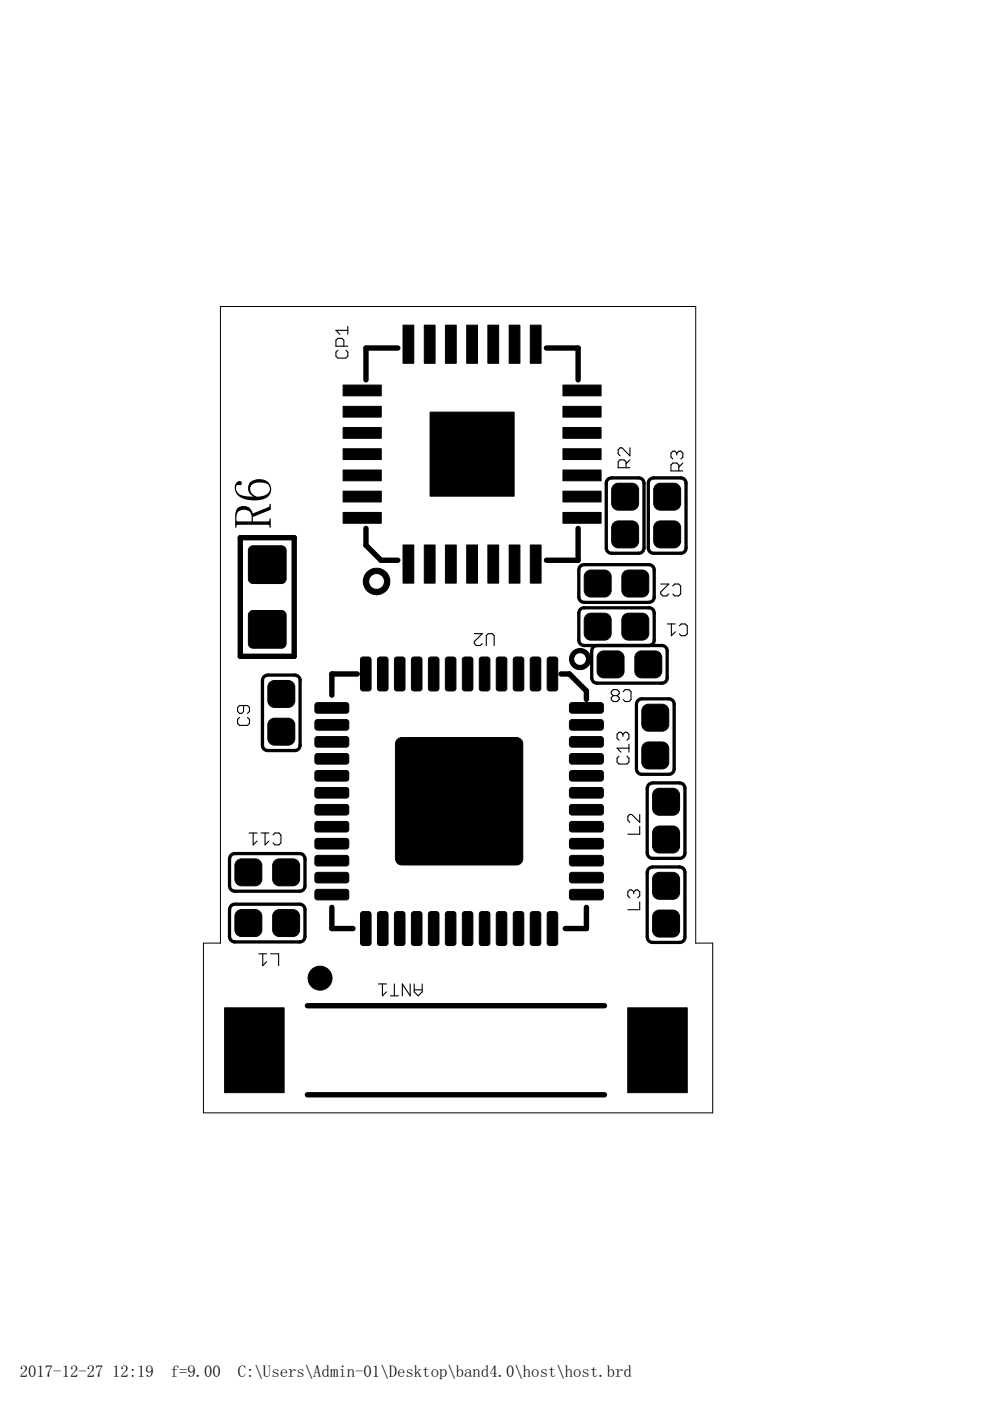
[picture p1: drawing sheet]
<svg xmlns="http://www.w3.org/2000/svg" width="210mm" height="297mm" viewBox="0 0 210 297" stroke-linecap="round" stroke-linejoin="round" font-family="sans-serif">
<defs><g id="words">
<text font-size="11.3" x="57.6" y="112.3" transform="rotate(-90 57.6 112.3)">R6</text>
<g font-size="3.5">
<text x="4.2" y="291.8">2017-12-27</text>
<text x="23.7" y="291.8">12:19</text>
<text x="36.2" y="291.8">f=9.00</text>
<text x="50.4" y="291.8">C:\Users\Admin-01\Desktop\band4.0\host\host.brd</text>
</g>
</g></defs>
<g fill="#000" stroke="#000" stroke-width=".21">
<path d="M85.4 68.9h2.3v8.1h-2.3zM90 68.9h2.2v8.1h-2.2zM94.4 68.9h2.3v8.1h-2.3zM99 68.9h2.2v8.1h-2.2zM103.4 68.9h2.3v8.1h-2.3zM107.9 68.9h2.3v8.1h-2.3zM112.4 68.9h2.3v8.1h-2.3zM72.7 81.6h8.1v2.3h-8.1zM72.7 86.1h8.1v2.3h-8.1zM72.7 90.6h8.1v2.3h-8.1zM72.7 95.1h8.1v2.3h-8.1zM119.4 95.1h8v2.3h-8z"/>
<path d="M119.4 90.6h8v2.3h-8zM119.4 86.1h8v2.3h-8zM119.4 81.6h8v2.3h-8zM72.7 99.7h8.1v2.2h-8.1zM72.7 104.1h8.1v2.3h-8.1zM72.7 108.6h8.1v2.3h-8.1zM91.2 87.4h17.8v17.8h-17.8zM119.4 108.6h8v2.3h-8zM119.4 104.1h8v2.3h-8zM119.4 99.7h8v2.2h-8zM85.4 115.5h2.3v8.1h-2.3zM90 115.5h2.2v8.1h-2.2z"/>
<path d="M94.4 115.5h2.3v8.1h-2.3zM99 115.5h2.2v8.1h-2.2zM103.4 115.5h2.3v8.1h-2.3zM107.9 115.5h2.3v8.1h-2.3zM112.4 115.5h2.3v8.1h-2.3zM47.6 213.7h12.6v18h-12.6zM133.1 213.7h12.6v18h-12.6z"/>
</g>
<g fill="#000" stroke="#000" stroke-width=".21">
<path d="M53 116l.7-.3h6a1 1 0 0 1 1 1v6a1 1 0 0 1-1 1h-6a1 1 0 0 1-1-1v-6z" fill-rule="evenodd"/>
<path d="M130 103l.7-.5 .4-.1h2.9a1.43 1.43 0 0 1 1.4 1.5v2.8a1.43 1.43 0 0 1-1.4 1.5h-2.9a1.43 1.43 0 0 1-1.4-1.5v-2.8z" fill-rule="evenodd"/>
<path d="M130 111l.7-.5 .4-.1h2.9a1.43 1.43 0 0 1 1.4 1.5v2.8a1.43 1.43 0 0 1-1.4 1.5h-2.9a1.43 1.43 0 0 1-1.4-1.5v-2.8z" fill-rule="evenodd"/>
<path d="M138.9 103l.7-.5 .4-.1h2.9a1.43 1.43 0 0 1 1.4 1.5v2.8a1.43 1.43 0 0 1-1.4 1.5h-2.9a1.43 1.43 0 0 1-1.4-1.5v-2.8z" fill-rule="evenodd"/>
<path d="M138.9 111l.7-.5 .4-.1h2.9a1.43 1.43 0 0 1 1.4 1.5v2.8a1.43 1.43 0 0 1-1.4 1.5h-2.9a1.43 1.43 0 0 1-1.4-1.5v-2.8z" fill-rule="evenodd"/>
<path d="M53 129.7l.7-.3h6a1 1 0 0 1 1 1v6a1 1 0 0 1-1 1h-6a1 1 0 0 1-1-1v-6z" fill-rule="evenodd"/>
<path d="M76.5 139.6l.5-.3h1.1l.5 .3 .1 .2v6.2l-.1 .2-.5 .3-1.4-.1-.3-.4z" fill-rule="evenodd"/>
<path d="M77.7 121.4a2.83 2.83 0 0 1 4.7 .7 2.83 2.83 0 0 1-2.6 4v-1.1a1.68 1.68 0 0 1-1.6-2.4 1.68 1.68 0 0 1 2.9-.4 1.68 1.68 0 0 1-.9 2.7l-.4 .1v1.1a2.83 2.83 0 0 1-2.5-1.6 2.83 2.83 0 0 1 .4-3.1z" fill-rule="evenodd"/>
<path d="M80.1 139.6l.5-.3h1.1l.5 .3 .1 .2v6.2l-.1 .2-.5 .3-1.4-.1-.3-.4z" fill-rule="evenodd"/>
<path d="M83.7 139.6l.5-.3h1.1l.5 .3 .1 .2v6.2l-.1 .2-.5 .3-1.4-.1-.3-.4z" fill-rule="evenodd"/>
<path d="M87.3 139.6l.5-.3h1.1l.5 .3 .1 .2v6.2l-.1 .2-.5 .3-1.4-.1-.3-.4z" fill-rule="evenodd"/>
<path d="M90.9 139.6l.5-.3h1.1l.5 .3 .1 .2v6.2l-.1 .2-.5 .3-1.4-.1-.3-.4z" fill-rule="evenodd"/>
<path d="M94.5 139.6l.5-.3h1.1l.5 .3 .1 .2v6.2l-.1 .2-.5 .3-1.4-.1-.3-.4z" fill-rule="evenodd"/>
<path d="M98.1 139.6l.5-.3h1.1l.5 .3 .1 .2v6.2l-.1 .2-.5 .3-1.4-.1-.3-.4z" fill-rule="evenodd"/>
<path d="M101.7 139.6l.5-.3h1.1l.5 .3 .1 .2v6.2l-.1 .2-.5 .3-1.4-.1-.3-.4z" fill-rule="evenodd"/>
<path d="M105.3 139.6l.5-.3h1.1l.5 .3 .1 .2v6.2l-.1 .2-.5 .3-1.4-.1-.3-.4z" fill-rule="evenodd"/>
<path d="M108.9 139.6l.5-.3h1.1l.5 .3 .1 .2v6.2l-.1 .2-.5 .3-1.4-.1-.3-.4z" fill-rule="evenodd"/>
<path d="M112.5 139.6l.5-.3h1.1l.5 .3 .1 .2v6.2l-.1 .2-.5 .3-1.4-.1-.3-.4z" fill-rule="evenodd"/>
<path d="M116.1 139.6l.5-.3h1.1l.5 .3 .1 .2v6.2l-.1 .2-.5 .3-1.4-.1-.3-.4z" fill-rule="evenodd"/>
<path d="M124.1 130.6l.7-.5 .5-.1h2.9a1.43 1.43 0 0 1 1.4 1.4v2.9a1.43 1.43 0 0 1-1.4 1.4h-2.9a1.43 1.43 0 0 1-1.4-1.4v-2.9z" fill-rule="evenodd"/>
<path d="M124.1 121.4l.7-.5h.5h2.9a1.43 1.43 0 0 1 1.4 1.4v2.8a1.43 1.43 0 0 1-1.4 1.5h-2.9a1.43 1.43 0 0 1-1.4-1.5v-2.8z" fill-rule="evenodd"/>
<path d="M126.9 138.6l.7-.5 .4-.1h2.9a1.43 1.43 0 0 1 1.4 1.4v2.9a1.43 1.43 0 0 1-1.4 1.4h-2.9a1.43 1.43 0 0 1-1.4-1.4v-2.9z" fill-rule="evenodd"/>
<path d="M132.1 130.6l.7-.5 .5-.1h2.8a1.43 1.43 0 0 1 1.5 1.4v2.9a1.43 1.43 0 0 1-1.5 1.4h-2.8a1.43 1.43 0 0 1-1.5-1.4v-2.9z" fill-rule="evenodd"/>
<path d="M132.1 121.4l.7-.5h.5h2.8a1.43 1.43 0 0 1 1.5 1.4v2.8a1.43 1.43 0 0 1-1.5 1.5h-2.8a1.43 1.43 0 0 1-1.5-1.5v-2.8z" fill-rule="evenodd"/>
<path d="M134.9 138.6l.7-.5 .4-.1h2.9a1.43 1.43 0 0 1 1.4 1.4v2.9a1.43 1.43 0 0 1-1.4 1.4h-2.9a1.43 1.43 0 0 1-1.4-1.4v-2.9z" fill-rule="evenodd"/>
<path d="M57.1 144.9l.7-.6h.4h2.9a1.43 1.43 0 0 1 1.4 1.4v2.9a1.43 1.43 0 0 1-1.4 1.4h-2.9a1.43 1.43 0 0 1-1.4-1.4v-2.9z" fill-rule="evenodd"/>
<path d="M57.1 152.9l.7-.6h.4h2.9a1.43 1.43 0 0 1 1.4 1.4v2.9a1.43 1.43 0 0 1-1.4 1.4h-2.9a1.43 1.43 0 0 1-1.4-1.4v-2.9z" fill-rule="evenodd"/>
<path d="M67 149h6.4l.5 .2 .1 1.5-.1 .2-.5 .3h-6.1l-.5-.3v-.2v-1.2z" fill-rule="evenodd"/>
<path d="M67 152.6h6.4l.5 .2 .1 1.5-.1 .2-.5 .3h-6.1l-.5-.3v-.2v-1.2z" fill-rule="evenodd"/>
<path d="M67 156.2h6.4l.5 .2 .1 1.5-.1 .2-.5 .3h-6.1l-.5-.3v-.2v-1.2z" fill-rule="evenodd"/>
<path d="M84.1 156.9l.7-.5h.4h24.3a1.35 1.35 0 0 1 1.3 1.3v24.3a1.35 1.35 0 0 1-1.3 1.4h-24.3a1.35 1.35 0 0 1-1.4-1.4v-24.3z" fill-rule="evenodd"/>
<path d="M121 156.2h6.4l.5 .2v1.5l-.2 .4-.3 .1h-6.1l-.3-.1-.3-.4v-1.2z" fill-rule="evenodd"/>
<path d="M121 152.6h6.4l.5 .2v1.5l-.2 .4-.3 .1h-6.1l-.3-.1-.3-.4v-1.2z" fill-rule="evenodd"/>
<path d="M121 149h6.4l.5 .2v1.5l-.2 .4-.3 .1h-6.1l-.3-.1-.3-.4v-1.2z" fill-rule="evenodd"/>
<path d="M121.3 138.2a2.25 2.25 0 0 1 3.8 .6 2.25 2.25 0 0 1-2.1 3.2v-.9a1.35 1.35 0 0 1-1.2-2 1.35 1.35 0 0 1 2.3-.2 1.35 1.35 0 0 1-.8 2.2h-.3v.9a2.24 2.24 0 0 1-2.1-1.3 2.24 2.24 0 0 1 .4-2.5z" fill-rule="evenodd"/>
<path d="M136.4 157.9l.7-.5 .4-.1h2.9a1.43 1.43 0 0 1 1.4 1.4v2.9a1.43 1.43 0 0 1-1.4 1.4h-2.9a1.43 1.43 0 0 1-1.4-1.4v-2.9z" fill-rule="evenodd"/>
<path d="M136.4 149.9l.7-.5 .4-.1h2.9a1.43 1.43 0 0 1 1.4 1.4v2.9a1.43 1.43 0 0 1-1.4 1.4h-2.9a1.43 1.43 0 0 1-1.4-1.4v-2.9z" fill-rule="evenodd"/>
<path d="M67 159.8h6.4l.5 .2 .1 1.4-.1 .3-.5 .3h-6.1l-.5-.3v-.3v-1.1z" fill-rule="evenodd"/>
<path d="M67 163.4h6.4l.5 .2 .1 1.4-.1 .3-.5 .3h-6.1l-.5-.3v-.3v-1.1z" fill-rule="evenodd"/>
<path d="M67 167h6.4l.5 .2 .1 1.4-.1 .3-.5 .3h-6.1l-.5-.3v-.3v-1.1z" fill-rule="evenodd"/>
<path d="M67 170.6h6.4l.5 .2 .1 1.4-.1 .3-.5 .3h-6.1l-.5-.3v-.3v-1.1z" fill-rule="evenodd"/>
<path d="M67 174.2h6.4l.5 .2 .1 1.4-.1 .3-.5 .3h-6.1l-.5-.3v-.3v-1.1z" fill-rule="evenodd"/>
<path d="M67 177.8h6.4l.5 .2 .1 1.4-.1 .3-.5 .3h-6.1l-.5-.3v-.3v-1.1z" fill-rule="evenodd"/>
<path d="M121 177.8h6.4l.5 .2v1.4l-.2 .5-.3 .1h-6.1l-.3-.1-.3-.5v-1.1z" fill-rule="evenodd"/>
<path d="M121 174.2h6.4l.5 .2v1.4l-.2 .5-.3 .1h-6.1l-.3-.1-.3-.5v-1.1z" fill-rule="evenodd"/>
<path d="M121 170.6h6.4l.5 .2v1.4l-.2 .5-.3 .1h-6.1l-.3-.1-.3-.5v-1.1z" fill-rule="evenodd"/>
<path d="M121 167h6.4l.5 .2v1.4l-.2 .5-.3 .1h-6.1l-.3-.1-.3-.5v-1.1z" fill-rule="evenodd"/>
<path d="M121 163.4h6.4l.5 .2v1.4l-.2 .5-.3 .1h-6.1l-.3-.1-.3-.5v-1.1z" fill-rule="evenodd"/>
<path d="M121 159.8h6.4l.5 .2v1.4l-.2 .5-.3 .1h-6.1l-.3-.1-.3-.5v-1.1z" fill-rule="evenodd"/>
<path d="M138.6 167.7l.7-.5 .5-.1h2.9a1.43 1.43 0 0 1 1.4 1.5v2.8a1.43 1.43 0 0 1-1.4 1.4h-2.9a1.43 1.43 0 0 1-1.4-1.4v-2.8z" fill-rule="evenodd"/>
<path d="M138.6 175.7l.7-.5 .5-.1h2.9a1.43 1.43 0 0 1 1.4 1.5v2.8a1.43 1.43 0 0 1-1.4 1.4h-2.9a1.43 1.43 0 0 1-1.4-1.4v-2.8z" fill-rule="evenodd"/>
<path d="M50.1 182.7l.7-.5 .4-.1h2.9a1.43 1.43 0 0 1 1.4 1.4v2.9a1.43 1.43 0 0 1-1.4 1.4h-2.9a1.43 1.43 0 0 1-1.4-1.4v-2.9z" fill-rule="evenodd"/>
<path d="M50.1 193.4l.7-.5 .4-.1h2.9a1.43 1.43 0 0 1 1.4 1.5v2.8a1.43 1.43 0 0 1-1.4 1.5h-2.9a1.43 1.43 0 0 1-1.4-1.5v-2.8z" fill-rule="evenodd"/>
<path d="M58.1 182.7l.7-.5 .4-.1h2.9a1.43 1.43 0 0 1 1.4 1.4v2.9a1.43 1.43 0 0 1-1.4 1.4h-2.9a1.43 1.43 0 0 1-1.4-1.4v-2.9z" fill-rule="evenodd"/>
<path d="M58.1 193.4l.7-.5 .4-.1h2.9a1.43 1.43 0 0 1 1.4 1.5v2.8a1.43 1.43 0 0 1-1.4 1.5h-2.9a1.43 1.43 0 0 1-1.4-1.5v-2.8z" fill-rule="evenodd"/>
<path d="M67 181.4h6.4l.5 .2 .1 1.4-.1 .3-.5 .3h-6.1l-.5-.3v-.3v-1.1z" fill-rule="evenodd"/>
<path d="M67 185h6.4l.5 .2 .1 1.4-.1 .3-.5 .3h-6.1l-.5-.3v-.3v-1.1z" fill-rule="evenodd"/>
<path d="M67 188.6h6.4l.5 .2 .1 1.4-.1 .3-.5 .3h-6.1l-.5-.3v-.3v-1.1z" fill-rule="evenodd"/>
<path d="M76.5 193.5l.5-.2h1.1h.3l.3 .5v6.1l-.3 .5-.3 .1-1.4-.1-.3-.5z" fill-rule="evenodd"/>
<path d="M80.1 193.5l.5-.2h1.1h.3l.3 .5v6.1l-.3 .5-.3 .1-1.4-.1-.3-.5z" fill-rule="evenodd"/>
<path d="M83.7 193.5l.5-.2h1.1h.3l.3 .5v6.1l-.3 .5-.3 .1-1.4-.1-.3-.5z" fill-rule="evenodd"/>
<path d="M87.3 193.5l.5-.2h1.1h.3l.3 .5v6.1l-.3 .5-.3 .1-1.4-.1-.3-.5z" fill-rule="evenodd"/>
<path d="M90.9 193.5l.5-.2h1.1h.3l.3 .5v6.1l-.3 .5-.3 .1-1.4-.1-.3-.5z" fill-rule="evenodd"/>
<path d="M94.5 193.5l.5-.2h1.1h.3l.3 .5v6.1l-.3 .5-.3 .1-1.4-.1-.3-.5z" fill-rule="evenodd"/>
<path d="M98.1 193.5l.5-.2h1.1h.3l.3 .5v6.1l-.3 .5-.3 .1-1.4-.1-.3-.5z" fill-rule="evenodd"/>
<path d="M101.7 193.5l.5-.2h1.1h.3l.3 .5v6.1l-.3 .5-.3 .1-1.4-.1-.3-.5z" fill-rule="evenodd"/>
<path d="M105.3 193.5l.5-.2h1.1h.3l.3 .5v6.1l-.3 .5-.3 .1-1.4-.1-.3-.5z" fill-rule="evenodd"/>
<path d="M108.9 193.5l.5-.2h1.1h.3l.3 .5v6.1l-.3 .5-.3 .1-1.4-.1-.3-.5z" fill-rule="evenodd"/>
<path d="M112.5 193.5l.5-.2h1.1h.3l.3 .5v6.1l-.3 .5-.3 .1-1.4-.1-.3-.5z" fill-rule="evenodd"/>
<path d="M116.1 193.5l.5-.2h1.1h.3l.3 .5v6.1l-.3 .5-.3 .1-1.4-.1-.3-.5z" fill-rule="evenodd"/>
<path d="M121 188.6h6.4l.5 .2v1.4l-.2 .5-.3 .1h-6.1l-.3-.1-.3-.5v-1.1z" fill-rule="evenodd"/>
<path d="M121 185h6.4l.5 .2v1.4l-.2 .5-.3 .1h-6.1l-.3-.1-.3-.5v-1.1z" fill-rule="evenodd"/>
<path d="M121 181.4h6.4l.5 .2v1.4l-.2 .5-.3 .1h-6.1l-.3-.1-.3-.5v-1.1z" fill-rule="evenodd"/>
<path d="M138.6 185.5l.7-.5h.5h2.9a1.43 1.43 0 0 1 1.4 1.4v2.8a1.43 1.43 0 0 1-1.4 1.5h-2.9a1.43 1.43 0 0 1-1.4-1.5v-2.8z" fill-rule="evenodd"/>
<path d="M138.6 193.5l.7-.5h.5h2.9a1.43 1.43 0 0 1 1.4 1.4v2.8a1.43 1.43 0 0 1-1.4 1.5h-2.9a1.43 1.43 0 0 1-1.4-1.5v-2.8z" fill-rule="evenodd"/>
<circle cx="67.9" cy="207.4" r="2.54"/>
</g>
<path d="M84.3 73.8h-6.7v6.7M115.8 73.8h6.8v6.7M50.9 114h11.5v25.1h-11.5zM77.6 112v3.6l3.2 3.2h3.5M122.6 112v6.8h-6.8M75.8 142.9h-5.4v4.5M118.9 142.9h1.8l3.6 3.6v1.8M70.4 192.4v4.5h4.4M124.3 192.4v4.5h-4.5M65.2 213.2h63M65.2 232.1h63" fill="none" stroke="#000" stroke-width="1.1"/>
<path d="M129 101.6l.7-.3h5.7l.7 .3 .3 .4 .1 .4v13.8l-.2 .7-.4 .3-6.2 .1-.7-.2-.3-.4-.2-14.3 .2-.4zM137.9 101.6l.7-.3h5.7l.7 .3 .4 .4 .1 14.2-.1 .5-.6 .5-6.2 .1-.7-.2-.3-.4-.1-14.3 .1-.4zM123 120.1l.4-.3 .5-.1 14.2 .1 .4 .3 .2 .8-.1 6.2-.3 .4-.7 .2h-13.7l-.5-.1-.4-.3-.3-.7v-5.7zM126.6 136.9l-.7 .2-.4 .9v5.7l.2 .7 .4 .3 14.2 .1 .7-.2 .4-.4 .1-6.2-.1-.5-.6-.5-16.9-.1-.8-.3-.3-.4-.1-.5v-5.7l.3-.7 .4-.3h14.7l.4 .3 .2 .5v5.9l-.1 .5-.3 .4-.7 .3M55.9 143.6l.4-.3 .5-.2h5.7l.7 .3 .3 .4 .1 14.2-.2 .7-.4 .3-6.2 .1-.7-.2-.3-.4-.2-14.2zM135.2 148.6l.4-.3 .5-.1h5.7l.5 .1 .5 .5 .1 14.2-.1 .5-.5 .6-6.2 .1-.5-.1-.5-.6-.2-.5v-13.7zM137.5 166.4l.9-.4h5.7l.7 .2 .3 .4 .1 14.2-.1 .6-.5 .5-6.2 .1-.5-.1-.5-.5-.2-.6v-13.7zM48.9 181.4l.4-.3 .5-.1 14.2 .1 .6 .5 .1 .5-.1 6.2-.4 .4-.7 .3-14.2-.2-.4-.3-.2-.7v-5.7zM48.9 192.1l.4-.3 .5-.1 14.2 .1 .6 .6 .1 .4-.1 6.3-.6 .5-.5 .1-14.2-.1-.4-.3-.2-.7v-5.8zM137.5 184.3l.9-.5h5.7l.7 .3 .3 .4 .1 14.2-.1 .5-.5 .5-6.2 .1-.7-.2-.3-.4-.2-.5v-13.7z" fill="none" stroke="#000" stroke-width=".7"/>
<g fill="none" stroke="#000" stroke-width=".23">
<path d="M71.6 74.3l-.4 .4v.8l.4 .4h1.7l.4-.4v-.8l-.4-.4M72.9 73.4v-1.3l-.4-.4h-.9l-.4 .4v1.3h2.5M73.7 69.2v1.7M73.7 70h-2.5l.9 .9M132.7 99.2v-1.3l-.4-.4h-.8l-.4 .4v1.3h2.5M133.6 95v1.6l-1.7-1.6h-.4l-.4 .4v.8l.4 .4M133.6 97.5l-.9 .8M143.5 96.1l-.4-.4h-.4l-.4 .4v.8l.4 .4M143.5 96.1l.4-.4h.5l.4 .4v.8l-.4 .4M143.5 96.1v.4M143.9 99.8v-1.2l-.4-.4h-.8l-.4 .4v1.2h2.5M144.8 98.2l-.9 .8"/>
<path d="M100.6 134.3h1.7l-1.7 1.7v.4l.4 .5h.8l.5-.5M103.1 136.9v-2.1l.4-.5h.9l.4 .5v2.1M140.1 123.8h1.7l-1.7 1.7v.4l.4 .4h.9l.4-.4M141.5 132.3h1.7M142.3 132.3v2.5l.9-.8M142.6 124.2l.4-.4h.9l.4 .4v1.7l-.4 .4h-.9l-.4-.4M144 132.7l.4-.4h.9l.4 .4v1.7l-.4 .4h-.9l-.4-.4M50.8 152.1l-.4 .4v.9l.4 .4h1.7l.4-.4v-.9l-.4-.4M51.6 149.6v1.3l-.4 .4h-.4l-.4-.4v-.9l.4-.4h1.7l.4 .4v.9l-.4 .4M130 147.5l-.4 .4v.4l.4 .4h.9l.4-.4v-.4l-.4-.4M130 147.5l-.4-.4v-.5l.4-.4h.9l.4 .4v.5l-.4 .4M130 147.5h.9"/>
<path d="M132.1 155.7l-.4-.4h-.4l-.5 .4v.8l.5 .5M132.1 155.7l.4-.4h.4l.4 .4v.8l-.4 .5M132.1 155.7v.4M132.1 146.6l.4-.4h.9l.4 .4v1.7l-.4 .4h-.9l-.4-.4M133.3 157.8v1.7M133.3 158.6h-2.5l.9 .9M52.8 176.6h1.7M53.7 176.6v2.5l.8-.8M55.4 176.6h1.6M56.2 176.6v2.5l.8-.8M57.9 177l.4-.4h.8l.5 .4v1.7l-.5 .4h-.8l-.4-.4M131.3 160.3l-.5 .4v.9l.5 .4h1.6l.4-.4v-.9l-.4-.4"/>
<path d="M135.6 175.2v1.7h-2.5M135.6 172.7v1.6l-1.7-1.6h-.4l-.4 .4v.8l.4 .4M134.4 189.1l.4-.4h.4l.4 .4v.8l-.4 .5M134.4 189.1l-.5-.4h-.4l-.4 .4v.8l.4 .5M134.4 189.1v.4M135.6 191.2v1.7h-2.5M54.9 202.2h1.6M55.7 202.2v2.5l.8-.8M57.4 202.2h1.7v2.5M80.3 208.6h1.6M81.1 208.6v2.5l.8-.8M82.8 211.1h1.7"/>
<path d="M83.6 208.6v2.5M87 208.6v2.5l-1.7-2.5v2.5M87.8 208.6v1.7l.9 .8 .8-.8v-1.7M87.8 209.9h1.7"/>
</g>
<path d="M46.7 65h100.8v135h3.6v35.9h-108v-35.9h3.6z" fill="none" stroke="#000" stroke-width=".21"/>
<use href="#words"/>
</svg>
